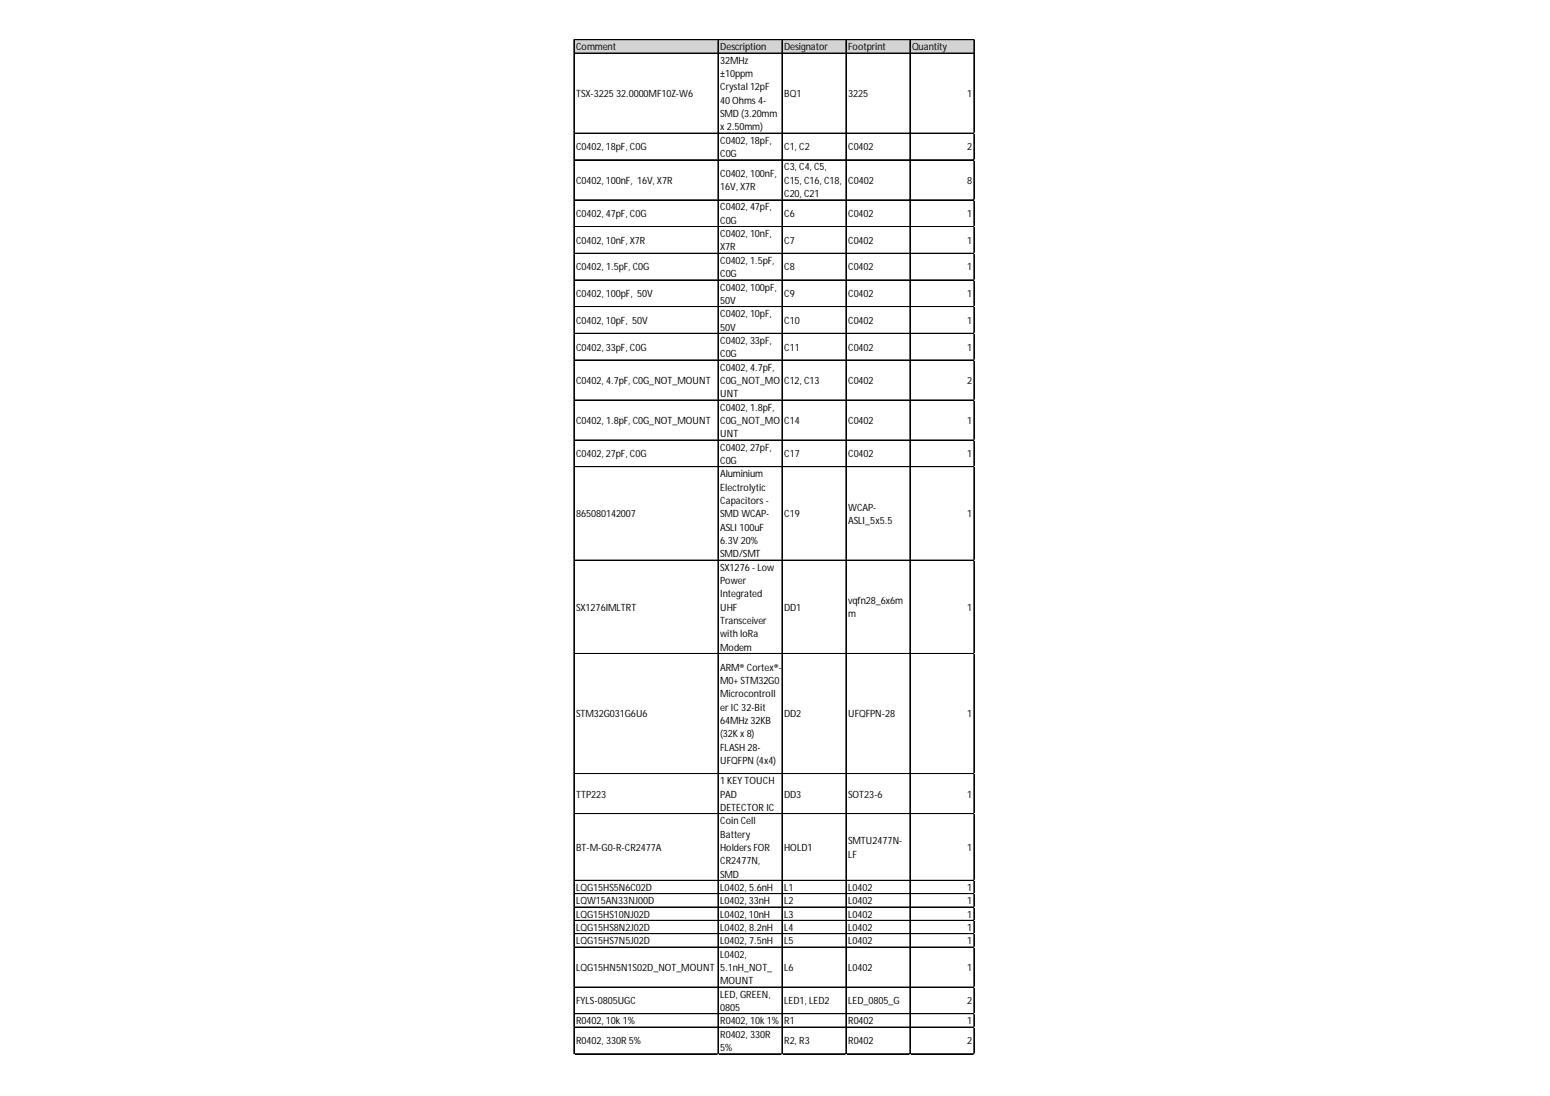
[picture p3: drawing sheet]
<svg xmlns="http://www.w3.org/2000/svg" width="297mm" height="210mm" viewBox="0 0 297 210" stroke-linecap="round" stroke-linejoin="round" font-family="sans-serif">
<defs><g id="words">
<g font-size="1.9">
<text x="110.4" y="9.6">Comment</text>
<text x="138" y="9.6">Description</text>
<text x="150.3" y="9.6">Designator</text>
<text x="162.5" y="9.6">Footprint</text>
<text x="174.8" y="9.6">Quantity</text>
<text x="138" y="12.2">32MHz</text>
<text x="138" y="14.8">±10ppm</text>
<text x="138" y="17.3">Crystal 12pF</text>
<text x="110.4" y="18.6">TSX-3225 32.0000MF10Z-W6</text>
<text x="138" y="19.9">40 Ohms 4-</text>
<text x="138" y="22.4">SMD (3.20mm</text>
<text x="150.3" y="18.6">BQ1</text>
<text x="162.5" y="18.6">3225</text>
<text x="185.3" y="18.6">1</text>
<text x="110.4" y="28.8">C0402, 18pF, C0G</text>
<text x="138" y="25">x 2.50mm)</text>
<text x="138" y="27.5">C0402, 18pF,</text>
<text x="150.3" y="28.8">C1, C2</text>
<text x="162.5" y="28.8">C0402</text>
<text x="185.3" y="28.8">2</text>
<text x="110.4" y="35.2">C0402, 100nF, 16V, X7R</text>
<text x="138" y="30.1">C0G</text>
<text x="138" y="33.9">C0402, 100nF,</text>
<text x="150.3" y="32.6">C3, C4, C5,</text>
<text x="150.3" y="35.2">C15, C16, C18,</text>
<text x="162.5" y="35.2">C0402</text>
<text x="185.3" y="35.2">8</text>
<text x="110.4" y="41.6">C0402, 47pF, C0G</text>
<text x="138" y="36.5">16V, X7R</text>
<text x="138" y="40.3">C0402, 47pF,</text>
<text x="150.3" y="37.8">C20, C21</text>
<text x="150.3" y="41.6">C6</text>
<text x="162.5" y="41.6">C0402</text>
<text x="185.3" y="41.6">1</text>
<text x="110.4" y="46.7">C0402, 10nF, X7R</text>
<text x="138" y="42.9">C0G</text>
<text x="138" y="45.4">C0402, 10nF,</text>
<text x="138" y="48">X7R</text>
<text x="150.3" y="46.7">C7</text>
<text x="162.5" y="46.7">C0402</text>
<text x="185.3" y="46.7">1</text>
<text x="110.4" y="51.8">C0402, 1.5pF, C0G</text>
<text x="138" y="50.5">C0402, 1.5pF,</text>
<text x="138" y="53.1">C0G</text>
<text x="150.3" y="51.8">C8</text>
<text x="162.5" y="51.8">C0402</text>
<text x="185.3" y="51.8">1</text>
<text x="110.4" y="56.9">C0402, 100pF, 50V</text>
<text x="138" y="55.6">C0402, 100pF,</text>
<text x="138" y="58.2">50V</text>
<text x="150.3" y="56.9">C9</text>
<text x="162.5" y="56.9">C0402</text>
<text x="185.3" y="56.9">1</text>
<text x="110.4" y="62">C0402, 10pF, 50V</text>
<text x="138" y="60.7">C0402, 10pF,</text>
<text x="138" y="63.3">50V</text>
<text x="138" y="65.9">C0402, 33pF,</text>
<text x="150.3" y="62">C10</text>
<text x="162.5" y="62">C0402</text>
<text x="185.3" y="62">1</text>
<text x="110.4" y="67.1">C0402, 33pF, C0G</text>
<text x="138" y="68.4">C0G</text>
<text x="138" y="71">C0402, 4.7pF,</text>
<text x="150.3" y="67.1">C11</text>
<text x="162.5" y="67.1">C0402</text>
<text x="185.3" y="67.1">1</text>
<text x="110.4" y="73.5">C0402, 4.7pF, C0G_NOT_MOUNT</text>
<text x="138" y="73.5">C0G_NOT_MO</text>
<text x="138" y="76.1">UNT</text>
<text x="150.3" y="73.5">C12, C13</text>
<text x="162.5" y="73.5">C0402</text>
<text x="185.3" y="73.5">2</text>
<text x="110.4" y="81.2">C0402, 1.8pF, C0G_NOT_MOUNT</text>
<text x="138" y="78.6">C0402, 1.8pF,</text>
<text x="138" y="81.2">C0G_NOT_MO</text>
<text x="138" y="83.7">UNT</text>
<text x="150.3" y="81.2">C14</text>
<text x="162.5" y="81.2">C0402</text>
<text x="185.3" y="81.2">1</text>
<text x="110.4" y="87.6">C0402, 27pF, C0G</text>
<text x="138" y="86.3">C0402, 27pF,</text>
<text x="138" y="88.9">C0G</text>
<text x="150.3" y="87.6">C17</text>
<text x="162.5" y="87.6">C0402</text>
<text x="185.3" y="87.6">1</text>
<text x="138" y="91.4">Aluminium</text>
<text x="138" y="94">Electrolytic</text>
<text x="110.4" y="99.1">865080142007</text>
<text x="138" y="96.5">Capacitors -</text>
<text x="138" y="99.1">SMD WCAP-</text>
<text x="138" y="101.6">ASLI 100uF</text>
<text x="150.3" y="99.1">C19</text>
<text x="162.5" y="97.8">WCAP-</text>
<text x="162.5" y="100.4">ASLI_5x5.5</text>
<text x="185.3" y="99.1">1</text>
<text x="138" y="104.2">6.3V 20%</text>
<text x="138" y="106.7">SMD/SMT</text>
<text x="138" y="109.3">SX1276 - Low</text>
<text x="138" y="111.9">Power</text>
<text x="110.4" y="117">SX1276IMLTRT</text>
<text x="138" y="114.4">Integrated</text>
<text x="138" y="117">UHF</text>
<text x="138" y="119.5">Transceiver</text>
<text x="150.3" y="117">DD1</text>
<text x="162.5" y="115.7">vqfn28_6x6m</text>
<text x="162.5" y="118.2">m</text>
<text x="185.3" y="117">1</text>
<text x="138" y="122.1">with loRa</text>
<text x="138" y="124.6">Modem</text>
<text x="138" y="128.5">ARM® Cortex®-</text>
<text x="138" y="131">M0+ STM32G0</text>
<text x="110.4" y="137.4">STM32G031G6U6</text>
<text x="138" y="133.6">Microcontroll</text>
<text x="138" y="136.1">er IC 32-Bit</text>
<text x="150.3" y="137.4">DD2</text>
<text x="162.5" y="137.4">UFQFPN-28</text>
<text x="185.3" y="137.4">1</text>
<text x="138" y="138.7">64MHz 32KB</text>
<text x="138" y="141.2">(32K x 8)</text>
<text x="138" y="143.8">FLASH 28-</text>
<text x="138" y="146.4">UFQFPN (4x4)</text>
<text x="110.4" y="152.7">TTP223</text>
<text x="138" y="150.2">1 KEY TOUCH</text>
<text x="138" y="152.7">PAD</text>
<text x="138" y="155.3">DETECTOR IC</text>
<text x="150.3" y="152.7">DD3</text>
<text x="162.5" y="152.7">SOT23-6</text>
<text x="185.3" y="152.7">1</text>
<text x="138" y="157.9">Coin Cell</text>
<text x="138" y="160.4">Battery</text>
<text x="162.5" y="161.7">SMTU2477N-</text>
<text x="110.4" y="163">BT-M-G0-R-CR2477A</text>
<text x="138" y="163">Holders FOR</text>
<text x="138" y="165.5">CR2477N,</text>
<text x="150.3" y="163">HOLD1</text>
<text x="162.5" y="164.2">LF</text>
<text x="185.3" y="163">1</text>
<text x="110.4" y="170.6">LQG15HS5N6C02D</text>
<text x="110.4" y="173.2">LQW15AN33NJ00D</text>
<text x="138" y="168.1">SMD</text>
<text x="138" y="170.6">L0402, 5.6nH</text>
<text x="138" y="173.2">L0402, 33nH</text>
<text x="150.3" y="170.6">L1</text>
<text x="150.3" y="173.2">L2</text>
<text x="162.5" y="170.6">L0402</text>
<text x="162.5" y="173.2">L0402</text>
<text x="185.3" y="170.6">1</text>
<text x="185.3" y="173.2">1</text>
<text x="110.4" y="175.7">LQG15HS10NJ02D</text>
<text x="110.4" y="178.3">LQG15HS8N2J02D</text>
<text x="138" y="175.7">L0402, 10nH</text>
<text x="138" y="178.3">L0402, 8.2nH</text>
<text x="150.3" y="175.7">L3</text>
<text x="150.3" y="178.3">L4</text>
<text x="162.5" y="175.7">L0402</text>
<text x="162.5" y="178.3">L0402</text>
<text x="185.3" y="175.7">1</text>
<text x="185.3" y="178.3">1</text>
<text x="110.4" y="180.8">LQG15HS7N5J02D</text>
<text x="110.4" y="186">LQG15HN5N1S02D_NOT_MOUNT</text>
<text x="138" y="180.8">L0402, 7.5nH</text>
<text x="138" y="183.4">L0402,</text>
<text x="138" y="186">5.1nH_NOT_</text>
<text x="150.3" y="180.8">L5</text>
<text x="150.3" y="186">L6</text>
<text x="162.5" y="180.8">L0402</text>
<text x="162.5" y="186">L0402</text>
<text x="185.3" y="180.8">1</text>
<text x="185.3" y="186">1</text>
<text x="138" y="188.5">MOUNT</text>
<text x="138" y="191.1">LED, GREEN,</text>
<text x="110.4" y="192.3">FYLS-0805UGC</text>
<text x="110.4" y="196.2">R0402, 10k 1%</text>
<text x="138" y="193.6">0805</text>
<text x="138" y="196.2">R0402, 10k 1%</text>
<text x="150.3" y="192.3">LED1, LED2</text>
<text x="150.3" y="196.2">R1</text>
<text x="162.5" y="192.3">LED_0805_G</text>
<text x="162.5" y="196.2">R0402</text>
<text x="185.3" y="192.3">2</text>
<text x="185.3" y="196.2">1</text>
<text x="110.4" y="200">R0402, 330R 5%</text>
<text x="138" y="198.7">R0402, 330R</text>
<text x="138" y="201.3">5%</text>
<text x="150.3" y="200">R2, R3</text>
<text x="162.5" y="200">R0402</text>
<text x="185.3" y="200">2</text>
</g>
</g></defs>
<path d="M110 7.7h76.8v2.6h-76.8z" fill="#d3d3d3"/>
<g fill="none" stroke="#000" stroke-width=".19">
<path d="M110 7.6v194.3M110.1 7.6h76.6M110.1 7.7h76.6M110.1 10.2h76.6M137.6 7.7v194.2M149.8 7.7v194.2M149.9 7.7v194.2M162.1 7.7v194.2M162.2 7.7v194.2M174.4 7.7v194.2M186.6 7.7v194.2M186.7 7.7v194.2"/>
<path d="M110.1 25.5h76.6M110.1 30.6h76.6M110.1 30.7h76.6M110.1 38.3h76.6M110.1 43.4h76.6M110.1 48.5h76.6M110.1 53.6h76.6M110.1 53.7h76.6M110.1 58.7h76.6M110.1 58.8h76.6M110.1 63.8h76.6M110.1 63.9h76.6"/>
<path d="M110.1 68.9h76.6M110.1 69h76.6M110.1 76.6h76.6M110.1 76.7h76.6M110.1 84.3h76.6M110.1 89.4h76.6M110.1 107.3h76.6M110.1 125.1h76.6M110.1 125.2h76.6M110.1 148.1h76.6M110.1 148.2h76.6M110.1 155.8h76.6"/>
<path d="M110.1 155.9h76.6M110.1 168.6h76.6M110.1 171.1h76.6M110.1 171.2h76.6M110.1 173.7h76.6M110.1 173.8h76.6M110.1 176.3h76.6M110.1 178.8h76.6M110.1 178.9h76.6M110.1 181.4h76.6M110.1 189h76.6M110.1 189.1h76.6"/>
<path d="M110.1 194.1h76.6M110.1 194.2h76.6M110.1 196.7h76.6M110.1 196.8h76.6M110.1 201.8h76.6M110.1 201.9h76.6"/>
</g>
<path d="M110 201.9v.1" fill="none" stroke="#e0e0e0" stroke-width=".19"/>
<path d="M110 201.9l.1 .1z" fill="#e0e0e0"/>
<path d="M137.6 201.9v.1" fill="none" stroke="#e0e0e0" stroke-width=".19"/>
<path d="M137.6 201.9l.1 .1z" fill="#e0e0e0"/>
<path d="M149.8 201.9v.1" fill="none" stroke="#e0e0e0" stroke-width=".19"/>
<path d="M149.8 201.9l.2 .1z" fill="#e0e0e0"/>
<path d="M162.1 201.9v.1" fill="none" stroke="#e0e0e0" stroke-width=".19"/>
<path d="M162.1 201.9l.1 .1z" fill="#e0e0e0"/>
<path d="M174.4 201.9v.1" fill="none" stroke="#e0e0e0" stroke-width=".19"/>
<path d="M174.4 201.9l.1 .1z" fill="#e0e0e0"/>
<path d="M186.6 201.9v.1" fill="none" stroke="#e0e0e0" stroke-width=".19"/>
<path d="M186.6 201.9l.1 .1z" fill="#e0e0e0"/>
<path d="M186.7 25.5h.1" fill="none" stroke="#e0e0e0" stroke-width=".19"/>
<path d="M186.7 25.5l.1 .1z" fill="#e0e0e0"/>
<path d="M186.7 30.6h.1" fill="none" stroke="#e0e0e0" stroke-width=".19"/>
<path d="M186.7 30.6l.1 .1z" fill="#e0e0e0"/>
<path d="M186.7 38.3h.1" fill="none" stroke="#e0e0e0" stroke-width=".19"/>
<path d="M186.7 38.3l.1 .1z" fill="#e0e0e0"/>
<path d="M186.7 43.4h.1" fill="none" stroke="#e0e0e0" stroke-width=".19"/>
<path d="M186.7 43.4l.1 .1z" fill="#e0e0e0"/>
<path d="M186.7 48.5h.1" fill="none" stroke="#e0e0e0" stroke-width=".19"/>
<path d="M186.7 48.5l.1 .1z" fill="#e0e0e0"/>
<path d="M186.7 53.6h.1" fill="none" stroke="#e0e0e0" stroke-width=".19"/>
<path d="M186.7 53.6l.1 .1z" fill="#e0e0e0"/>
<path d="M186.7 58.7h.1" fill="none" stroke="#e0e0e0" stroke-width=".19"/>
<path d="M186.7 58.7l.1 .1z" fill="#e0e0e0"/>
<path d="M186.7 63.8h.1" fill="none" stroke="#e0e0e0" stroke-width=".19"/>
<path d="M186.7 63.8l.1 .1z" fill="#e0e0e0"/>
<path d="M186.7 68.9h.1" fill="none" stroke="#e0e0e0" stroke-width=".19"/>
<path d="M186.7 68.9l.1 .1z" fill="#e0e0e0"/>
<path d="M186.7 76.6h.1" fill="none" stroke="#e0e0e0" stroke-width=".19"/>
<path d="M186.7 76.6l.1 .1z" fill="#e0e0e0"/>
<path d="M186.7 84.3h.1" fill="none" stroke="#e0e0e0" stroke-width=".19"/>
<path d="M186.7 84.3l.1 .1z" fill="#e0e0e0"/>
<path d="M186.7 89.4h.1" fill="none" stroke="#e0e0e0" stroke-width=".19"/>
<path d="M186.7 89.4l.1 .1z" fill="#e0e0e0"/>
<path d="M186.7 107.3h.1" fill="none" stroke="#e0e0e0" stroke-width=".19"/>
<path d="M186.7 107.3l.1 .1z" fill="#e0e0e0"/>
<path d="M186.7 125.1h.1" fill="none" stroke="#e0e0e0" stroke-width=".19"/>
<path d="M186.7 125.1l.1 .2z" fill="#e0e0e0"/>
<path d="M186.7 148.1h.1" fill="none" stroke="#e0e0e0" stroke-width=".19"/>
<path d="M186.7 148.1l.1 .2z" fill="#e0e0e0"/>
<path d="M186.7 155.8h.1" fill="none" stroke="#e0e0e0" stroke-width=".19"/>
<path d="M186.7 155.8l.1 .1z" fill="#e0e0e0"/>
<path d="M186.7 168.6h.1" fill="none" stroke="#e0e0e0" stroke-width=".19"/>
<path d="M186.7 168.6l.1 .1z" fill="#e0e0e0"/>
<path d="M186.7 171.1h.1" fill="none" stroke="#e0e0e0" stroke-width=".19"/>
<path d="M186.7 171.1l.1 .2z" fill="#e0e0e0"/>
<path d="M186.7 173.7h.1" fill="none" stroke="#e0e0e0" stroke-width=".19"/>
<path d="M186.7 173.7l.1 .1z" fill="#e0e0e0"/>
<path d="M186.7 176.3h.1" fill="none" stroke="#e0e0e0" stroke-width=".19"/>
<path d="M186.7 176.3l.1 .1z" fill="#e0e0e0"/>
<path d="M186.7 178.8h.1" fill="none" stroke="#e0e0e0" stroke-width=".19"/>
<path d="M186.7 178.8l.1 .1z" fill="#e0e0e0"/>
<path d="M186.7 181.4h.1" fill="none" stroke="#e0e0e0" stroke-width=".19"/>
<path d="M186.7 181.4l.1 .1z" fill="#e0e0e0"/>
<path d="M186.7 189h.1" fill="none" stroke="#e0e0e0" stroke-width=".19"/>
<path d="M186.7 189l.1 .1z" fill="#e0e0e0"/>
<path d="M186.7 194.1h.1" fill="none" stroke="#e0e0e0" stroke-width=".19"/>
<path d="M186.7 194.1l.1 .1z" fill="#e0e0e0"/>
<path d="M186.7 196.7h.1" fill="none" stroke="#e0e0e0" stroke-width=".19"/>
<path d="M186.7 196.7l.1 .1z" fill="#e0e0e0"/>
<path d="M186.7 201.8h.1" fill="none" stroke="#e0e0e0" stroke-width=".19"/>
<path d="M186.7 201.8l.1 .1z" fill="#e0e0e0"/>
<use href="#words"/>
</svg>
